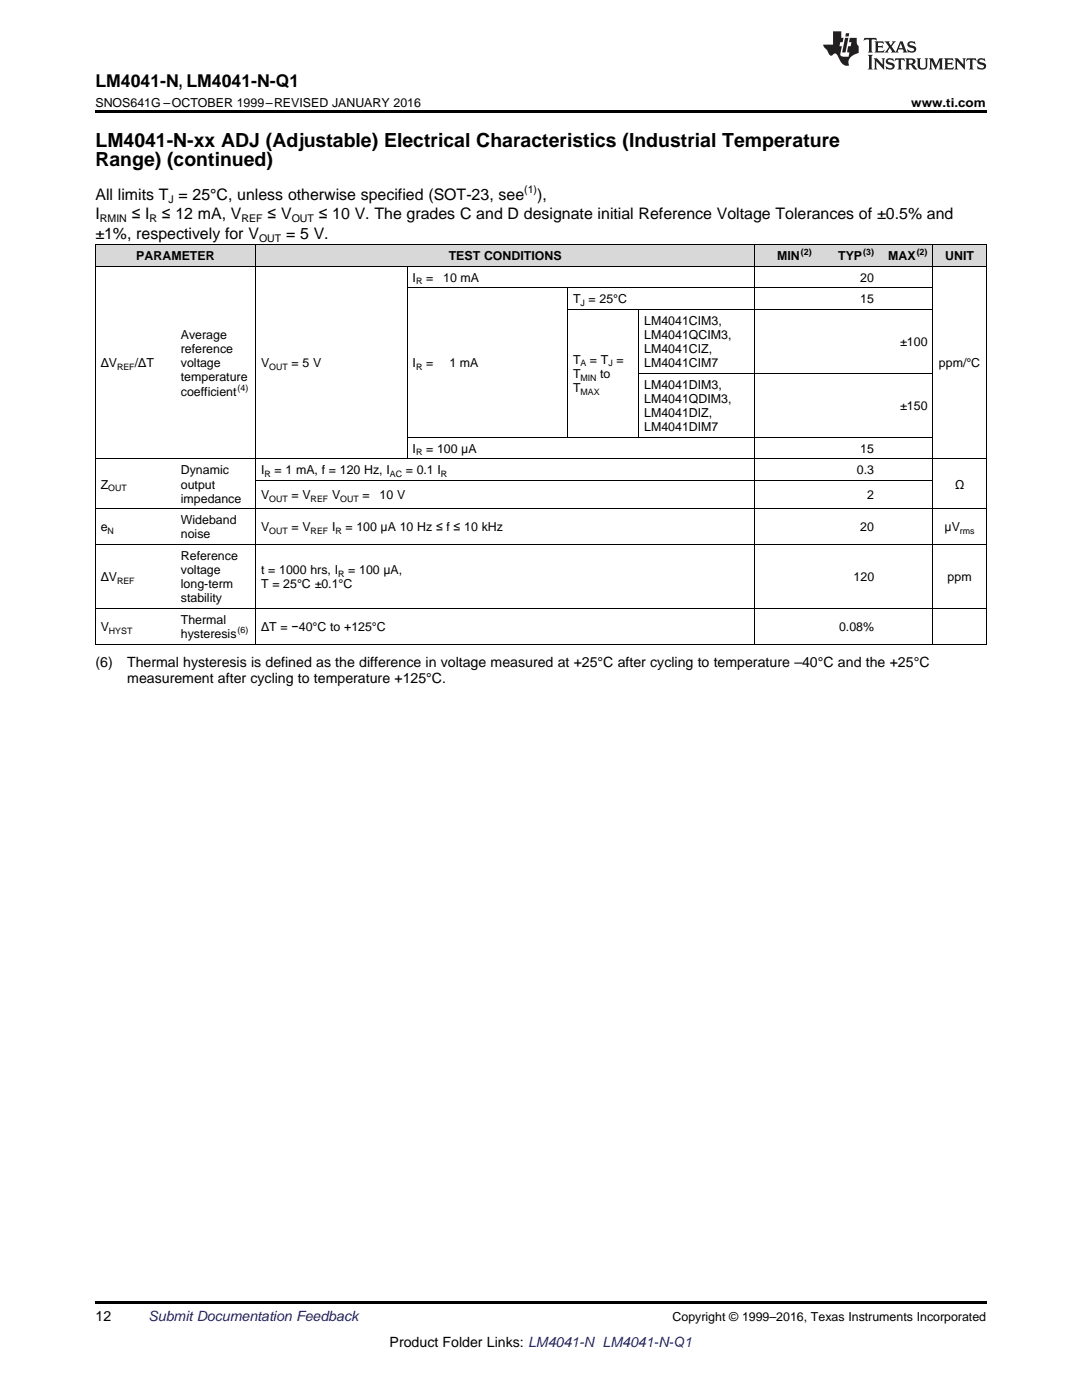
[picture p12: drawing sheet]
<svg xmlns="http://www.w3.org/2000/svg" width="216mm" height="279mm" viewBox="0 0 216 279" stroke-linecap="round" stroke-linejoin="round" font-family="sans-serif">
<defs><g id="words">
<g font-size="3.9">
<text x="19" y="29.3">LM4041-N-xx ADJ (Adjustable) Electrical Characteristics (Industrial Temperature</text>
<text x="19" y="33.2">Range) (continued)</text>
</g>
<text font-size="3.5" x="19" y="17.3">LM4041-N, LM4041-N-Q1</text>
<g font-size="3.2">
<text x="19" y="39.9">All limits T = 25°C, unless otherwise specified (SOT-23, see</text>
<text x="107.2" y="39.9">),</text>
<text x="19" y="43.7">I</text>
<text x="19" y="47.6">±1%, respectively for V</text>
<text x="26.3" y="43.7">≤ I</text>
<text x="32.3" y="43.7">≤ 12 mA, V</text>
<text x="53.4" y="43.7">≤ V</text>
<text x="57.1" y="47.6">= 5 V.</text>
<text x="63.6" y="43.7">≤ 10 V. The grades C and D designate initial Reference Voltage Tolerances of ±0.5% and</text>
</g>
<g font-size="2.8">
<text x="19" y="133.2">(6)</text>
<text x="25.4" y="133.2">Thermal hysteresis is defined as the difference in voltage measured at +25°C after cycling to temperature –40°C and the +25°C</text>
<text x="25.4" y="136.4">measurement after cycling to temperature +125°C.</text>
<text x="19" y="263.6">12</text>
<text x="77.8" y="268.9">Product Folder Links: LM4041-N LM4041-N-Q1</text>
</g>
<text font-size="2.8" fill="#0000c8" x="29.6" y="263.6">Submit Documentation Feedback</text>
<g font-size="2.5">
<text x="19" y="21.4">SNOS641G –OCTOBER 1999–REVISED JANUARY 2016</text>
<text x="181.8" y="21.4">www.ti.com</text>
<text x="27.2" y="51.9">PARAMETER</text>
<text x="89.5" y="51.9">TEST CONDITIONS</text>
<text x="155.1" y="51.9">MIN</text>
<text x="167.3" y="51.9">TYP</text>
<text x="177.2" y="51.9">MAX</text>
<text x="188.6" y="51.9">UNIT</text>
<text x="82.3" y="56.2">I</text>
<text x="85" y="56.2">=</text>
<text x="88.4" y="56.2">10 mA</text>
<text x="171.7" y="56.2">20</text>
<text x="114.3" y="60.5">T = 25°C</text>
<text x="128.6" y="64.8">LM4041CIM3,</text>
<text x="171.7" y="60.5">15</text>
<text x="36.1" y="67.7">Average</text>
<text x="36.1" y="70.5">reference</text>
<text x="128.6" y="67.7">LM4041QCIM3,</text>
<text x="128.6" y="70.5">LM4041CIZ,</text>
<text x="179.6" y="69.1">±100</text>
<text x="20.1" y="73.3">ΔV</text>
<text x="26.9" y="73.3">/ΔT</text>
<text x="36.1" y="73.3">voltage</text>
<text x="36.1" y="76.1">temperature</text>
<text x="52.1" y="73.3">V</text>
<text x="58.2" y="73.3">= 5 V</text>
<text x="82.3" y="73.3">I</text>
<text x="85" y="73.3">=</text>
<text x="89.7" y="73.3">1 mA</text>
<text x="114.3" y="72.6">T</text>
<text x="114.3" y="75.5">T</text>
<text x="117.7" y="72.6">= T =</text>
<text x="119.8" y="75.5">to</text>
<text x="128.6" y="73.3">LM4041CIM7</text>
<text x="128.6" y="77.6">LM4041DIM3,</text>
<text x="187.4" y="73.3">ppm/°C</text>
<text x="36.1" y="79">coefficient</text>
<text x="114.3" y="78.3">T</text>
<text x="128.6" y="80.4">LM4041QDIM3,</text>
<text x="128.6" y="83.3">LM4041DIZ,</text>
<text x="179.6" y="81.8">±150</text>
<text x="128.6" y="86.1">LM4041DIM7</text>
<text x="36.1" y="94.7">Dynamic</text>
<text x="52.1" y="94.7">I</text>
<text x="54.8" y="94.7">= 1 mA, f = 120 Hz, I</text>
<text x="81" y="94.7">= 0.1 I</text>
<text x="82.3" y="90.4">I</text>
<text x="85" y="90.4">= 100 μA</text>
<text x="171" y="94.7">0.3</text>
<text x="171.7" y="90.4">15</text>
<text x="20.1" y="97.5">Z</text>
<text x="36.1" y="97.5">output</text>
<text x="36.1" y="100.3">impedance</text>
<text x="52.1" y="99.7">V</text>
<text x="58.2" y="99.7">= V</text>
<text x="66.3" y="99.7">V</text>
<text x="72.3" y="99.7">=</text>
<text x="75.7" y="99.7">10 V</text>
<text x="173" y="99.7">2</text>
<text x="190.6" y="97.5">Ω</text>
<text x="20.1" y="106">e</text>
<text x="36.1" y="104.6">Wideband</text>
<text x="36.1" y="107.5">noise</text>
<text x="52.1" y="106">V</text>
<text x="58.2" y="106">= V</text>
<text x="66.3" y="106">I</text>
<text x="68.9" y="106">= 100 μA 10 Hz ≤ f ≤ 10 kHz</text>
<text x="171.7" y="106">20</text>
<text x="188.5" y="106">μV</text>
<text x="36.1" y="111.8">Reference</text>
<text x="20.1" y="116">ΔV</text>
<text x="36.1" y="114.6">voltage</text>
<text x="36.1" y="117.4">long-term</text>
<text x="52.1" y="114.6">t = 1000 hrs, I</text>
<text x="52.1" y="117.4">T = 25°C ±0.1°C</text>
<text x="69.5" y="114.6">= 100 μA,</text>
<text x="170.3" y="116">120</text>
<text x="189.1" y="116">ppm</text>
<text x="20.1" y="125.9">V</text>
<text x="36.1" y="120.2">stability</text>
<text x="36.1" y="124.5">Thermal</text>
<text x="52.1" y="125.9">ΔT = −40°C to +125°C</text>
<text x="167.4" y="125.9">0.08%</text>
<text x="36.1" y="127.4">hysteresis</text>
<text x="134.2" y="263.6">Copyright © 1999–2016, Texas Instruments Incorporated</text>
</g>
<g font-size="2.1">
<text x="33.6" y="40.5">J</text>
<text x="104.6" y="38.6">(1)</text>
<text x="19.9" y="44.4">RMIN</text>
<text x="29.8" y="44.4">R</text>
<text x="48.2" y="44.4">REF</text>
<text x="58.2" y="44.4">OUT</text>
<text x="51.7" y="48.3">OUT</text>
</g>
<g font-size="1.8">
<text x="159.8" y="50.9">(2)</text>
<text x="172.3" y="50.9">(3)</text>
<text x="182.9" y="50.9">(2)</text>
<text x="83" y="56.7">R</text>
<text x="115.8" y="61">J</text>
<text x="23.4" y="73.8">REF</text>
<text x="47.4" y="78">(4)</text>
<text x="53.7" y="73.8">OUT</text>
<text x="83" y="73.8">R</text>
<text x="115.8" y="73.1">A</text>
<text x="115.8" y="76">MIN</text>
<text x="121.4" y="73.1">J</text>
<text x="115.8" y="78.8">MAX</text>
<text x="52.8" y="95.2">R</text>
<text x="77.8" y="95.2">AC</text>
<text x="83" y="90.9">R</text>
<text x="88" y="95.2">R</text>
<text x="21.6" y="98">OUT</text>
<text x="53.7" y="100.2">OUT</text>
<text x="62" y="100.2">REF</text>
<text x="67.9" y="100.2">OUT</text>
<text x="21.4" y="106.5">N</text>
<text x="53.7" y="106.5">OUT</text>
<text x="62" y="106.5">REF</text>
<text x="66.9" y="106.5">R</text>
<text x="191.5" y="106.5">rms</text>
<text x="23.4" y="116.5">REF</text>
<text x="67.5" y="115.1">R</text>
<text x="21.7" y="126.4">HYST</text>
<text x="47.4" y="126.4">(6)</text>
</g>
</g></defs>
<g fill="#d8d8d8">
<path d="M19 48.9h16v4.3h-16z"/>
<path d="M35 48.9h16v4.3h-16z"/>
<path d="M51 48.9h30.3v4.3h-30.3z"/>
<path d="M81.3 48.9h32v4.3h-32z"/>
<path d="M113.3 48.9h14.2v4.3h-14.2z"/>
<path d="M127.5 48.9h23.1v4.3h-23.1z"/>
<path d="M150.6 48.9h12.5v4.3h-12.5z"/>
<path d="M163.1 48.9h12.4v4.3h-12.4z"/>
<path d="M175.5 48.9h10.7v4.3h-10.7z"/>
<path d="M186.2 48.9h10.6v4.3h-10.6z"/>
</g>
<path d="M19 22h177.8v.5h-177.8zM19 128.6h.2zM50.9 128.6h.1zM81.2 128.6h.1zM113.2 128.6h.1zM127.4 128.6h.1zM150.5 128.6h.1zM162.9 128.6h.2zM175.4 128.6h.1zM186.1 128.6h.1zM196.7 128.6h.1zM19 259.7h177.8v.5h-177.8z" fill="#000"/>
<g fill="none" stroke="#000" stroke-width=".2">
<path d="M19 48.8l177.8 .1v79.7M19 53.1h177.8M19.1 48.9v79.7M51 48.9v79.7M81.2 53.2v38.5M81.3 57.4h104.9M113.2 57.5v29.8M150.5 48.9v79.7M186.1 48.9v79.7M113.3 61.8h72.9M127.4 61.8v25.5M127.5 74.5h58.7"/>
<path d="M19 91.6h177.8M51 95.9h135.2M81.3 87.3h104.9M19 108.7h177.8M19 101.5h177.8M19 128.6h177.8M19 121.4h177.8"/>
</g>
<g fill="#231f20">
<path d="M172.5 7.6l-.1 .5 .4-.2h.6v.1v2.1l-.2 .4h.9l-.2-.4v-2.1l.1-.1h.5l.5 .2-.2-.5zM174.5 8.3l.2 .3v1.5l-.2 .4h1.8l.2-.6a1.04 1.04 0 0 1-1.3 .2v-.7h.6l.3 .2v-.6l-.3 .2h-.6v-.6l.8-.1 .4 .3-.2-.5zM176.5 8.3l.9 1.1-.9 1.1h.8l-.2-.2 .4-.7 .5 .7-.2 .2h1.5l-.2-.2 .2-.4h.9l.1 .4-.2 .2h1l-.3-.3-.7-1.9h-.5l-.9 2-.8-1 .9-1h-.8l.1 .3-.4 .5-.3-.6 .1-.2zM179.7 8.6l.4 1h-.7zM181.3 8.4a.63 .63 0 0 0-.2 .7 .63 .63 0 0 0 .6 .4l.6 .2 .1 .2a.75 .75 0 0 1-.7 .4 .75 .75 0 0 1-.6-.5l.1 .7 .1-.1a1.11 1.11 0 0 0 1.5-.6 1.13 1.13 0 0 0-1.2-.8l-.1-.4a1.04 1.04 0 0 1 1.2 .2l-.2-.5-.2 .1-.4-.2zM173.2 10.9l.2 .4v2.2l-.2 .4h1l-.3-.4v-2.2l.3-.4zM174.3 11.6l.3 .4v1.5l-.3 .4h.8l-.2-.4v-1.3l1.5 1.7v-1.9l.2-.4h-.7l.2 .4v.9l-1.1-1.3zM177 11.8a.62 .62 0 0 0-.2 .7 .62 .62 0 0 0 .6 .4l.6 .1 .1 .3a.76 .76 0 0 1-.7 .3 .76 .76 0 0 1-.7-.4l.2 .7 .1-.1a1.11 1.11 0 0 0 1.5-.6 1.13 1.13 0 0 0-1.2-.8l-.1-.4a1.04 1.04 0 0 1 1.2 .2l-.2-.6-.2 .1-.5-.1zM178.7 11.6l-.2 .6a.61 .61 0 0 1 .8-.3v1.6l-.2 .4h.9l-.2-.4v-1.6a.63 .63 0 0 1 .7 .3l-.1-.6zM180.6 11.6l.3 .4v1.5l-.3 .4h1l-.2-.2-.1-.8 .6 .2a.76 .76 0 0 0 1.2 .7l-1-1a.58 .58 0 0 0 .6-.5 .58 .58 0 0 0-.5-.6zM181.4 11.9h.1a.45 .45 0 0 1 .5 .1 .45 .45 0 0 1 .1 .5l-.8 .2zM182.9 11.6l.2 .2a2.17 2.17 0 0 0 .3 1.9 .99 .99 0 0 0 1.6-.6v-1.1l.2-.4h-.7l.2 .2a1.92 1.92 0 0 1-.2 1.8 .6 .6 0 0 1-.9-.5v-1.1l.2-.4zM185.4 11.6l.2 .4v1.5l-.2 .4h.7l-.2-.4v-1.4l.8 1.8 .8-1.8v1.4l-.2 .4h.9l-.2-.4v-1.5l.2-.4h-.8l-.6 1.5-.6-1.5zM188.4 11.6l.2 .4v1.5l-.2 .4h1.8l.1-.6a1.04 1.04 0 0 1-1.2 .1v-.6h.5l.4 .2v-.6l-.4 .2h-.5v-.7h.8l.3 .3-.1-.6zM190.5 11.6l.2 .4v1.5l-.2 .4h.7l-.2-.4v-1.3l1.5 1.7v-1.9l.2-.4h-.7l.2 .4v.9l-1.1-1.3zM192.9 11.6l-.1 .6a.61 .61 0 0 1 .7-.3l.1 1.6-.3 .4h1l-.3-.4 .1-1.6a.63 .63 0 0 1 .7 .3l-.1-.6zM195.2 11.8a.62 .62 0 0 0-.2 .7 .62 .62 0 0 0 .6 .4l.6 .1 .1 .3a.76 .76 0 0 1-.7 .3 .76 .76 0 0 1-.6-.4l.1 .7 .1-.1a1.11 1.11 0 0 0 1.6-.6 1.13 1.13 0 0 0-1.3-.8l-.1-.4a1.04 1.04 0 0 1 1.2 .2l-.1-.6-.2 .1-.5-.1z"/>
<path d="M166.2 6.3v2.6h-1.9v.4l.8 .9a.91 .91 0 0 0 1 .8 .56 .56 0 0 1 .5-.3 .56 .56 0 0 1 .5 .3l.4 .8a1.53 1.53 0 0 0 1.9 1.2 1.54 1.54 0 0 1 1-2.1l.9-.3v-1.4a1.52 1.52 0 0 1-.4-1.6h-1.3l-.2 .8h.5l-.2 .8h-.5l-.1 1v.2l.4 .1-.2 .8a1.93 1.93 0 0 1-1.6-.3l.3-1.8h-.5l.2-.8h.4l.2-.8h-.4v-1.3zM168.6 7.6l-.6 2.9h.7l.6-2.9zM168.8 6.6l-.1 .7h.6l.2-.7z"/>
</g>
<use href="#words"/>
</svg>
